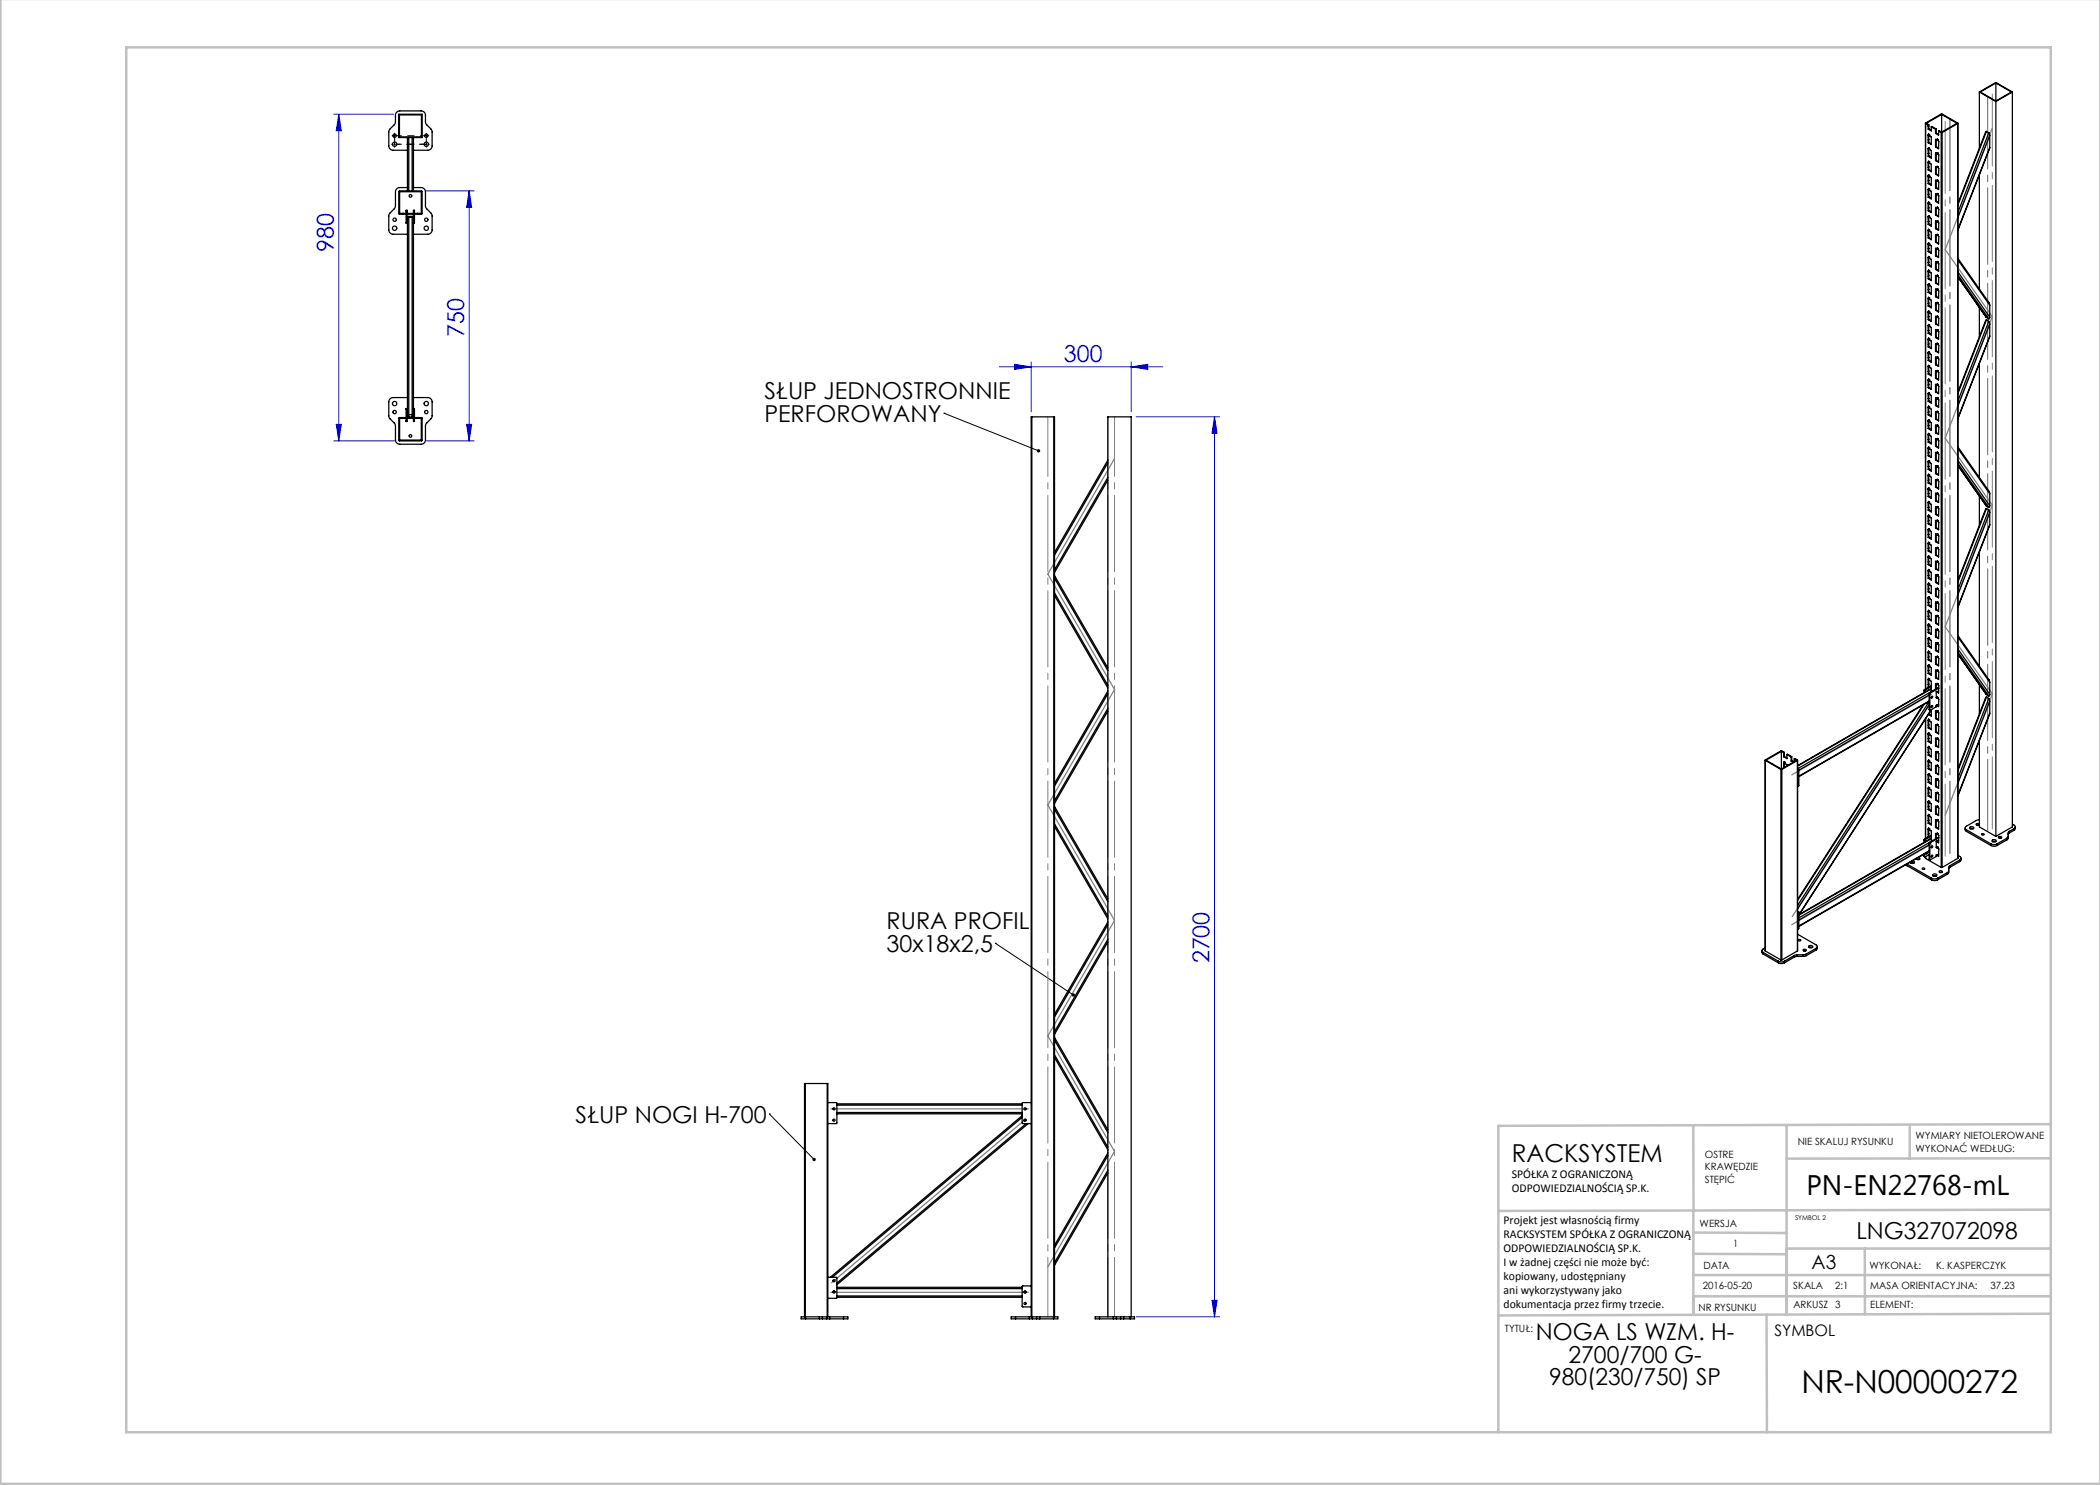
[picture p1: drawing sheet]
<svg xmlns="http://www.w3.org/2000/svg" width="420mm" height="297mm" viewBox="0 0 420 297" stroke-linecap="round" stroke-linejoin="round" font-family="sans-serif">
<defs><g id="words">
<text font-size="6.3" x="360.3" y="278.5">NR-N00000272</text>
<text font-size="5.6" x="361.3" y="239.1">PN-EN22768-mL</text>
<text font-size="4.9" x="302.4" y="232.4">RACKSYSTEM</text>
<g font-size="4.7" fill="#00f">
<text x="66.7" y="50.4" transform="rotate(-90 66.7 50.4)">980</text>
<text x="92.8" y="67.5" transform="rotate(-90 92.8 67.5)">750</text>
<text x="212.8" y="72.4">300</text>
<text x="241.9" y="192.7" transform="rotate(-90 241.9 192.7)">2700</text>
</g>
<g font-size="4.7">
<text x="152.9" y="79.8">SŁUP JEDNOSTRONNIE</text>
<text x="152.9" y="84.3">PERFOROWANY</text>
<text x="177.3" y="185.9">RURA PROFIL</text>
<text x="177.3" y="190.4">30x18x2,5</text>
<text x="115.1" y="224.5">SŁUP NOGI H-700</text>
<text x="371.3" y="247.8">LNG327072098</text>
<text x="307.2" y="268.1">NOGA LS WZM. H-</text>
<text x="313.7" y="272.6">2700/700 G-</text>
<text x="309.9" y="277.1">980(230/750) SP</text>
</g>
<text font-size="3.9" x="362.3" y="253.8">A3</text>
<text font-size="3.2" x="354.9" y="267.2">SYMBOL</text>
<g font-size="2.4">
<text x="302.4" y="235.6">SPÓŁKA Z OGRANICZONĄ</text>
<text x="302.4" y="238.4">ODPOWIEDZIALNOŚCIĄ SP.K.</text>
<text x="300.7" y="244.7">Projekt jest własnością firmy</text>
<text x="300.7" y="247.5">RACKSYSTEM SPÓŁKA Z OGRANICZONĄ</text>
<text x="300.7" y="250.3">ODPOWIEDZIALNOŚCIĄ SP.K.</text>
<text x="300.7" y="253.1">I w żadnej części nie może być:</text>
<text x="300.7" y="256">kopiowany, udostępniany</text>
<text x="300.7" y="258.8">ani wykorzystywany jako</text>
<text x="300.7" y="261.6">dokumentacja przez firmy trzecie.</text>
</g>
<g font-size="2">
<text x="383.1" y="227.9">WYMIARY NIETOLEROWANE</text>
<text x="341" y="231.6">OSTRE</text>
<text x="359.5" y="228.9">NIE SKALUJ RYSUNKU</text>
<text x="383.1" y="230.4">WYKONAĆ WEDŁUG:</text>
<text x="341" y="234.1">KRAWĘDZIE</text>
<text x="341" y="236.6">STĘPIĆ</text>
<text x="339.9" y="245.4">WERSJA</text>
<text x="346.6" y="249.5">1</text>
<text x="340.5" y="257.7">2016-05-20</text>
<text x="340.7" y="253.8">DATA</text>
<text x="358.7" y="257.7">SKALA</text>
<text x="367" y="257.7">2:1</text>
<text x="373.9" y="253.8">WYKONAŁ:</text>
<text x="374.1" y="257.7">MASA ORIENTACYJNA:</text>
<text x="387.2" y="253.8">K. KASPERCZYK</text>
<text x="398.1" y="257.7">37.23</text>
<text x="339.7" y="262.3">NR RYSUNKU</text>
<text x="358.7" y="261.7">ARKUSZ 3</text>
<text x="374.1" y="261.7">ELEMENT:</text>
<text x="301" y="266.4">TYTUŁ:</text>
</g>
<text font-size="1.3" x="359" y="244">SYMBOL 2</text>
</g></defs>
<g fill="none" stroke="#00f" stroke-width=".2">
<path d="M66.8 22.8h12M67.8 22.8l.5 3.3h-1.1zM67.8 22.8v65.4M85.3 38.2h9.5M93.8 38.2v50M93.8 38.2l.5 3.3h-1zM199.9 73.4h32.7M202.9 72.9l3.3 .5-3.3 .5zM206.2 72.4v10M226.2 73.4l3.3-.5v1zM226.2 72.4v10M66.8 88.2h12.1"/>
<path d="M67.2 84.9h1.1l-.5 3.3zM85.3 88.2h9.5M93.3 84.9h1l-.5 3.3zM227.2 83.4h16.7M242.9 83.4v180M242.9 83.4l.5 3.3h-1zM227.2 263.4h16.7M242.4 260.1h1l-.5 3.3z"/>
</g>
<g fill="none" stroke="#000" stroke-width=".2" stroke-dasharray="15.2 1.3 1.3 1.3">
<path d="M78.6 27.1h-.2M78.6 28.8h-.3M78.9 26.8v-.2M78.9 27.5v.1M78.9 28.5v-1M78.9 29.2v.2M79.3 27.1h.1M85.3 28.5v-.8M85.3 29.2v.2M85.3 26.8v-.2M85.3 27.5v.1M85.6 28.8h.3"/>
<path d="M85.6 27.1h.2"/>
</g>
<path d="M79.3 28.8h5.3" fill="none" stroke="#000" stroke-width=".2" stroke-dasharray="15.2 1.3 1.3 1.3" stroke-dashoffset="14.5"/>
<path d="M84.9 28.8h-5.4M84.9 27.1h-5.5" fill="none" stroke="#000" stroke-width=".2" stroke-dasharray="15.2 1.3 1.3 1.3" stroke-dashoffset="14.4"/>
<g fill="none" stroke="#000" stroke-width=".2">
<path d="M78.8 27.1h.3M78.8 28.8h.3M78.9 27v.3M78.9 28.7v.3M85.1 27.1h.3M85.1 28.8h.3M85.3 27v.3M85.3 28.7v.3M188.8 82.6h.1M188.8 82.6l18.9 7.6M199.1 188.7h.1M199.1 188.7l15.6 10.3"/>
<path d="M153.9 222.8h.1M153.9 222.8l8.9 9.1"/>
</g>
<g fill="none" stroke="#c0c0c0" stroke-width=".5">
<path d="M.1 -.1v296.9h419.9M25.2 9.5h385v276.9h-385zM338.7 225.2v16.9M357.3 225v37.9M382 225.4v6.3M410.1 224.8l-110.4 .4v61.2M410.1 231.7h-52.8M338.7 259.3h71.5M338.7 255h71.5M338.7 250.8l18.6 .1M338.7 246.5l18.6 .1M338.7 242.1v20.9"/>
<path d="M373 249.7v13.2M410.1 241.9l-110.4 .3M410.2 249.7h-52.9v13.2M353.3 262.9l.1 23.5M410.2 262.7l-110.5 .4"/>
</g>
<path d="M398.5 25.6l-9.5 24.3 9.5 13.4-9.5 24.3 9.5 13.4-9.5 24.3 9.5 13.5-9.5 24.3M222.9 91.7l-13.3 23.1 13.3 23.1-13.3 23.1 13.3 23.1-13.3 23.1 13.3 23.1-13.3 23.1M386.3 138.9l-28 16.1M385.9 140.7l-27.5 42.6M386.3 168.8l-28 16.1M166.2 221.8h39.5M205.2 223.8l-38.9 32.8M166.2 258.5h39.5" fill="none" stroke="#808080" stroke-width=".25"/>
<path d="M389 171.2v-146.9M390 170.7v-147M397.5 166.3v-146.9M398.5 165.8v-147" fill="none" stroke="#808080" stroke-width=".2" stroke-dasharray="15.2 1.3 1.3 1.3" stroke-dashoffset=".8"/>
<path d="M209.6 263.4v-180M210.9 263.4v-180M221.6 263.4v-180M222.9 263.4v-180" fill="none" stroke="#808080" stroke-width=".2" stroke-dasharray="15.2 1.3 1.3 1.3" stroke-dashoffset="3.3"/>
<g fill="#00f">
<path d="M93.3 84.9h1l-.5 3.3zM93.8 38.2l.5 3.3h-1z"/>
<path d="M242.9 83.4l.5 3.3h-1zM242.4 260.1h1l-.5 3.3z"/>
<path d="M67.8 22.8l.5 3.3h-1.1zM67.2 84.9h1.1l-.5 3.3z"/>
<path d="M202.9 72.9l3.3 .5-3.3 .5zM226.2 73.4l3.3-.5v1z"/>
</g>
<path d="M207.5 89.9a.34 .34 0 0 0 0 .5 .34 .34 0 0 0 .5-.1l-.3-.1 .3 .1a.34 .34 0 0 0-.1-.4 .34 .34 0 0 0-.4 0zM162.6 231.7a.34 .34 0 0 0 0 .4 .34 .34 0 0 0 .5 0l-.3-.2 .3 .2a.34 .34 0 0 0-.1-.5 .34 .34 0 0 0-.4 .1zM214.4 198.8a.34 .34 0 0 0 .1 .5 .34 .34 0 0 0 .4-.1l-.2-.2 .2 .2a.34 .34 0 0 0 0-.5 .34 .34 0 0 0-.5 .1z" fill="#000"/>
<g fill="none" stroke="#000" stroke-width=".25">
<path d="M395.9 18.4l3.3 1.9M395.9 18.4l3.3-1.9 3.3 1.9M395.9 18.4v11.2M399.2 16.6l-3.1 1.8 3.1 1.8M399.2 16.6l3.1 1.8-3.1 1.8M399.2 16.6v3.6M402.5 18.4l-3.3 1.9M402.5 18.4v147l-3.3 1.9M79.8 22.8h4.6v4.7h-4.6zM79.8 38.2h4.6v4.6h-4.6zM79.9 23h4.4v4.4h-4.4zM79.9 38.3h4.4v4.4h-4.4z"/>
<path d="M81.5 30h-2.9a.87 .87 0 0 1-.8-.8v-3l1.2-1.5 .1-1.7a.87 .87 0 0 1 .9-.8h4.2a.87 .87 0 0 1 .9 .8l.1 1.7 1.2 1.5v3a.87 .87 0 0 1-.8 .8h-2.9M81.5 37.5h-1.5a.87 .87 0 0 0-.9 .9v2.9l-1.3 1.7v3a.87 .87 0 0 0 .8 .8h2.9M81.5 27.5v10.7M81.8 27.5v10.7M82.4 27.5v10.7M82.7 37.5h1.5a.87 .87 0 0 1 .9 .9v2.9l1.3 1.7v3a.87 .87 0 0 1-.8 .8h-2.9M82.7 27.5v10.7M385.1 24.7v113.1M385.1 24.7l3.2-1.9 3.2 1.9M385.1 24.7l.5 .3M385.6 25v.3M385.6 25.3v.5"/>
<path d="M385.6 28v.6M385.6 30.7v.6M385.6 33.5v.5M385.6 36.2v.5M385.6 38.9v.5M385.7 37.9v-.2l.6 .6v1.5l-.7-.4M385.7 37.9l-.1 1M385.7 35.2v-.3l.6 .6v1.6l-.7-.4M385.7 35.2l-.1 1M385.7 32.5v-.3l.6 .6v1.5l-.7-.3M385.7 32.5l-.1 1M385.7 29.7v-.2l.6 .6v1.5l-.7-.3"/>
<path d="M385.7 29.7l-.1 1M385.7 27v-.2l.6 .6v1.5l-.7-.3M385.7 27l-.1 1M385.7 27l.1 .9M385.7 35.2l.1 .9M385.7 32.5l.1 .9M385.7 29.7l.1 1M385.7 37.9l.1 .9M385.7 24.9l-.1 .1M385.7 24.9l.1 .3M385.8 25.8l.5 .2M385.8 25.2l-.2 .1"/>
<path d="M385.8 25.8h-.2M385.8 25.2v.6M385.8 27.9v.6M385.8 30.7v.5M385.8 33.4v.5M385.8 36.1v.5M385.8 38.8v.6M385.8 28.5l.5 .3M385.8 27.9l-.2 .1M385.8 28.5l-.2 .1M385.8 31.2l.5 .3M385.8 30.7h-.2"/>
<path d="M385.8 31.2l-.2 .1M385.8 33.9l.5 .3M385.8 33.4l-.2 .1M385.8 33.9l-.2 .1M385.8 36.6l.5 .3M385.8 36.1l-.2 .1M385.8 36.6l-.2 .1M385.8 39.4l.5 .3M385.8 38.8l-.2 .1M385.8 39.4h-.2M385.8 29.7l-.1 .1M385.8 32.4l-.1 .1"/>
<path d="M385.8 37.9h-.1M385.8 29.7h.1M385.8 32.4h.1M385.8 35.1h.1M385.8 37.9h.1M385.8 27h.1M385.8 27h-.1M385.8 35.1l-.1 .1M385.8 26.9v.1M385.8 29.6v.1M385.8 32.3v.1M385.8 35v.1"/>
<path d="M385.8 37.7v.1M385.8 37.8l-.1 .1M386.3 25.4l.8 .5M386.3 25.4l.1-.1 .8 .5M386.3 25.4v.8l-.7-.4M387.1 38.8l.3 .1v-.2l.3 .1v1.8l-.6-.3zM387.1 25.9v.8M387.2 25.8l-.1 .1M387.2 26.6l-.1 .1M387.2 25.8v.8M387.2 27.9v1.4M387.2 30.7v1.3"/>
<path d="M387.2 33.4v1.4M387.2 36.1v1.4M387.2 38.8v1.4M387.2 26.6l.5 .3M387.2 29.3l-.1 .1M387.2 29.3l.5 .3M387.2 32l-.1 .1M387.2 32l.5 .3M387.2 34.8h-.1M387.2 34.8l.5 .3M387.2 37.5l-.1 .1M387.2 37.5l.5 .3"/>
<path d="M387.4 28l-.3-.1v1.5M387.4 30.8l-.3-.2v1.5M387.4 33.5l-.3-.2v1.5M387.4 36.2l-.3-.2v1.6M387.4 30.7v-.2l.3 .1 .1 .4-.1 1.5-.6-.4M387.4 30.7v.1M387.4 36.2v-.2l.3 .1 .1 .3-.1 1.5-.6-.3M387.4 36.2h.1M387.4 33.5v-.3l.3 .2 .1 .3-.1 1.5-.6-.4M387.4 33.5h.1M387.4 28v-.2l.3 .1 .1 .4-.1 1.4-.6-.3M387.4 28h.1"/>
<path d="M387.5 28h-.1M387.5 33.4l-.1 .1M387.6 27.9h.1M387.6 30.7l-.2 .1M387.6 33.4h.1M387.6 36.1l-.2 .1M387.6 38.8h.1M387.6 38.8l-.2 .1M387.6 27.9l-.2 .1M387.6 30.6v.1M387.6 33.3v.1M387.6 36v.1"/>
<path d="M387.6 38.7v.1M387.6 30.7h-.2M387.6 33.4l-.2 .1M387.7 26.2l.5 .3M387.7 26.2h.1l.5 .2M387.7 26.2v.8l-.6-.3M388.2 26.5h.2M388.2 26.5v147M388.3 22.9l-3 1.8 .4 .2M388.3 22.9l3.1 1.8-3.1 1.7M388.3 22.9v3.5M388.4 26.5v147"/>
<path d="M391.5 24.7l-3.1 1.8M391.5 24.7v147M391.6 24.7l-.1 147M395.9 35v22.8M397.3 26.3l-.2 .1-5.5 14.3M397.3 26.3l.5 .3M397.3 26.3l-5.7 14.7M397.8 26.6l.1 .5M397.8 26.6l-6.2 15.9M397.9 29.5l-6.3 16.6M397.9 27.1v2.4M397.9 27.1l-6.3 16.4"/>
<path d="M397.9 29.5l-6.3 16.4M399.2 20.3v147M80.6 42.7v.1M81.2 42.2v-.1h.2v.1M81.2 44.5v.2h.2v-.2M81.2 42.2v.5M81.2 42.8v1.7M81.2 42.2h.2M81.2 44.5h.2M81.4 42.2v.5M81.4 42.8v1.7M81.5 43.4v39.8l.3 .2"/>
<path d="M81.5 43.4h.3M81.5 42.7v.1M81.5 43.4l.3-.1h.7l.2 .1h-.3M81.8 43.4h-.1M81.8 43.4v40M81.8 43.4h.6M82.4 43.4h.1M82.4 43.4v40M82.7 42.2v-.1h.2v.1M82.7 44.5v.2M82.7 42.2h.2M82.7 44.5h.2"/>
<path d="M82.7 42.2v2.3M82.7 44.7v37M82.9 44.5v.2h-.2M82.9 42.2v.5M82.9 42.8v1.7M83.6 42.7v.1M385.6 41.6v.6M385.6 44.3v.6M385.6 47.1v.5M385.6 49.8v.5M385.6 52.5v.5M385.6 55.2v.6"/>
<path d="M385.6 57.9v.6M385.7 59.7v-.3l.6 .6v1.6l-.7-.4M385.7 59.7l-.1 1M385.7 57v-.3l.6 .6v1.5l-.7-.3M385.7 57l-.1 .9M385.7 54.2v-.2l.6 .6v1.5l-.7-.3M385.7 54.2l-.1 1M385.7 51.5v-.2l.6 .6v1.5l-.7-.4M385.7 51.5l-.1 1M385.7 48.8v-.2l.6 .6v1.5l-.7-.4M385.7 48.8l-.1 1M385.7 46.1v-.3l.6 .6v1.6l-.7-.4"/>
<path d="M385.7 46.1l-.1 1M385.7 43.4v-.3l.6 .6v1.5l-.7-.3M385.7 43.4l-.1 .9M385.7 40.6v-.2l.6 .6v1.5l-.7-.3M385.7 40.6l-.1 1M385.7 59.7l.1 .9M385.7 57l.1 .9M385.7 54.2l.1 1M385.7 51.5l.1 .9M385.7 48.8l.1 .9M385.7 46.1l.1 .9M385.7 40.6l.1 .9"/>
<path d="M385.7 43.4l.1 .9M385.8 41.5v.6M385.8 44.3v.5M385.8 47v.5M385.8 49.7v.6M385.8 52.4v.6M385.8 55.2v.5M385.8 57.9v.5M385.8 42.1l.5 .3M385.8 41.5l-.2 .1M385.8 42.1l-.2 .1M385.8 44.8l.5 .3"/>
<path d="M385.8 44.3h-.2M385.8 44.8l-.2 .1M385.8 47.5l.5 .3M385.8 47l-.2 .1M385.8 47.5l-.2 .1M385.8 50.3l.5 .2M385.8 49.7l-.2 .1M385.8 50.3h-.2M385.8 53l.5 .3M385.8 52.4l-.2 .1M385.8 53h-.2M385.8 55.7l.5 .3"/>
<path d="M385.8 55.2h-.2M385.8 55.7l-.2 .1M385.8 58.4l.5 .3M385.8 57.9h-.2M385.8 58.4l-.2 .1M385.8 43.3l-.1 .1M385.8 43.3h.1M385.8 48.7h.1M385.8 51.5h.1M385.8 54.2h.1M385.8 56.9h.1M385.8 40.6h.1"/>
<path d="M385.8 46l-.1 .1M385.8 59.6h.1M385.8 40.6l-.1 .1M385.8 48.7l-.1 .1M385.8 51.5h-.1M385.8 54.2l-.1 .1M385.8 56.9l-.1 .1M385.8 59.6l-.1 .1M385.8 40.5v.1M385.8 43.2v.1M385.8 45.9v.1M385.8 48.6v.1"/>
<path d="M385.8 51.3v.2M385.8 54.1v.1M385.8 56.8v.1M385.8 59.5v.1M387.2 41.5v1.4M387.2 44.3v1.4M387.2 47v1.4M387.2 49.7v1.4M387.2 52.4v1.4M387.2 55.2v1.3M387.2 57.9v1.4M387.2 40.2l-.1 .1"/>
<path d="M387.2 40.2l.5 .3M387.2 42.9l-.1 .1M387.2 42.9l.5 .3M387.2 45.7h-.1M387.2 45.7l.5 .2M387.2 48.4h-.1M387.2 48.4l.5 .3M387.2 51.1l-.1 .1M387.2 51.1l.5 .3M387.2 53.8l-.1 .1M387.2 53.8l.5 .3M387.2 56.5l-.1 .1"/>
<path d="M387.2 56.5l.5 .3M387.2 59.3h-.1M387.2 59.3l.5 .3M387.4 41.6v-.2l.3 .1 .1 .4-.1 1.5-.6-.4M387.4 47.1v-.3l.3 .2 .1 .3-.1 1.5-.6-.4M387.4 49.8v-.2l.3 .1 .1 .3-.1 1.5-.6-.3M387.4 41.6l-.3-.1v1.5M387.4 44.4l-.3-.2v1.5M387.4 47.1l-.3-.2v1.5M387.4 49.8l-.3-.2v1.6M387.4 52.5l-.3-.1v1.5M387.4 55.3l-.3-.2v1.5"/>
<path d="M387.4 52.5v-.2l.3 .1 .1 .3-.1 1.5-.6-.3M387.4 52.5h.1M387.4 57.9v-.2l.3 .2 .1 .3-.1 1.5-.6-.4M387.4 57.9l-.3-.1v1.5M387.4 55.2v-.2l.3 .1 .1 .4-.1 1.5-.6-.4M387.4 55.2v.1M387.4 44.3v-.2l.3 .2 .1 .3-.1 1.5-.6-.4M387.4 44.3v.1M387.5 52.5h-.1M387.5 57.9l-.1 .1M387.6 41.5l-.1 .1M387.6 44.3l-.2 .1"/>
<path d="M387.6 47h.1M387.6 49.7h-.1M387.6 52.4h.1M387.6 55.2l-.2 .1M387.6 57.9h.1M387.6 41.5l-.2 .1M387.6 47l-.2 .1M387.6 49.7l-.2 .1M387.6 41.5h.1M387.6 44.2v.1M387.6 46.9v.1M387.6 49.6v.1"/>
<path d="M387.6 55.1v.1M387.6 57.8v.1M387.6 44.3h-.2M387.6 52.4l-.2 .1M387.6 55.2h-.2M387.6 57.9h-.2M391.6 51.7l6.2 8.9 .1 .4M391.6 55.4l5.7 8.1M391.6 52l6.3 9M391.6 54.4l6.3 9M391.6 55l6.2 8.8M81.5 79.5h-2.9a.87 .87 0 0 0-.8 .9v3l1.3 1.6v3a.87 .87 0 0 0 .9 .8h4.2a.87 .87 0 0 0 .9-.8v-3l1.3-1.6v-3a.87 .87 0 0 0-.8-.9h-2.9"/>
<path d="M385.6 60.7v.5M385.6 63.4v.5M385.6 66.1v.6M385.6 68.8v.6M385.6 71.6v.5M385.6 74.3v.5M385.6 77v.5M385.6 79.7v.6M385.7 78.7v-.2l.6 .6v1.5l-.7-.3M385.7 78.7l-.1 1M385.7 76v-.2l.6 .6v1.5l-.7-.4M385.7 76l-.1 1"/>
<path d="M385.7 73.3v-.2l.6 .6v1.5l-.7-.4M385.7 73.3l-.1 1M385.7 70.6v-.3l.6 .6v1.6l-.7-.4M385.7 70.6l-.1 1M385.7 67.9v-.3l.6 .6v1.5l-.7-.3M385.7 67.9l-.1 .9M385.7 65.1v-.2l.6 .6v1.5l-.7-.3M385.7 65.1l-.1 1M385.7 62.4v-.2l.6 .6v1.5l-.7-.4M385.7 62.4l-.1 1M385.7 78.7l.1 1M385.7 76l.1 .9"/>
<path d="M385.7 73.3l.1 .9M385.7 70.6l.1 .9M385.7 65.1l.1 .9M385.7 62.4l.1 .9M385.7 67.9l.1 .9M385.8 60.6v.5M385.8 63.3v.6M385.8 66v.6M385.8 68.8v.5M385.8 71.5v.5M385.8 74.2v.6M385.8 76.9v.6"/>
<path d="M385.8 79.7v.5M385.8 61.1l.5 .3M385.8 60.6l-.2 .1M385.8 61.1l-.2 .1M385.8 63.9l.5 .3M385.8 63.3l-.2 .1M385.8 63.9h-.2M385.8 66.6l.5 .3M385.8 66l-.2 .1M385.8 66.6l-.2 .1M385.8 69.3l.5 .3M385.8 68.8h-.2"/>
<path d="M385.8 69.3l-.2 .1M385.8 72l.5 .3M385.8 71.5l-.2 .1M385.8 72l-.2 .1M385.8 74.8l.5 .2M385.8 74.2l-.2 .1M385.8 74.8h-.2M385.8 77.5l.5 .3M385.8 76.9l-.2 .1M385.8 77.5h-.2M385.8 79.7h-.2M385.8 73.2l-.1 .1"/>
<path d="M385.8 76h-.1M385.8 62.4h.1M385.8 67.8h.1M385.8 70.5h.1M385.8 73.2h.1M385.8 76h.1M385.8 65.1h.1M385.8 78.7l-.1 .1M385.8 62.3l-.1 .1M385.8 65.1h-.1M385.8 67.8l-.1 .1M385.8 70.5l-.1 .1"/>
<path d="M385.8 62.2v.1M385.8 65v.1M385.8 67.7v.1M385.8 70.4v.1M385.8 73.1v.1M385.8 75.8v.2M385.8 78.6v.1M385.8 78.7h-.1M387.2 60.6v1.4M387.2 63.3v1.4M387.2 66v1.4M387.2 68.8v1.4"/>
<path d="M387.2 71.5v1.4M387.2 74.2v1.4M387.2 76.9v1.4M387.2 79.7v1.3M387.2 62l-.1 .1M387.2 62l.5 .3M387.2 64.7l-.1 .1M387.2 64.7l.5 .3M387.2 67.4l-.1 .1M387.2 67.4l.5 .3M387.2 70.2h-.1M387.2 70.2l.5 .2"/>
<path d="M387.2 72.9h-.1M387.2 72.9l.5 .3M387.2 75.6l-.1 .1M387.2 75.6l.5 .3M387.2 78.3l-.1 .1M387.2 78.3l.5 .3M387.4 68.9v-.3l.3 .2 .1 .3-.1 1.5-.6-.4M387.4 74.3v-.2l.3 .1 .1 .3-.1 1.5-.6-.3M387.4 77v-.2l.3 .1 .1 .3-.1 1.5-.6-.3M387.4 66.1v-.2l.3 .1 .1 .4-.1 1.5-.6-.4M387.4 60.7l-.3-.2v1.6M387.4 63.4l-.3-.1v1.5"/>
<path d="M387.4 66.1l-.3-.1v1.5M387.4 68.9l-.3-.2v1.5M387.4 71.6l-.3-.2v1.5M387.4 74.3l-.3-.2v1.6M387.4 77l-.3-.1v1.5M387.4 79.7l-.3-.1v1.5M387.4 63.4v-.2l.3 .1 .1 .3-.1 1.5-.6-.3M387.4 63.4h.1M387.4 79.7v-.2l.3 .1 .1 .4-.1 1.5-.6-.4M387.4 79.7h.1M387.4 71.6v-.3l.3 .2 .1 .3-.1 1.5-.6-.4M387.4 71.6h.1"/>
<path d="M387.4 60.7v-.2l.3 .1 .1 .3-.1 1.5-.6-.3M387.4 60.7h.1M387.5 71.5l-.1 .1M387.6 60.6l-.2 .1M387.6 63.3l-.2 .1M387.6 66l-.1 .1M387.6 68.8h-.1M387.6 71.5h.1M387.6 74.2h-.1M387.6 76.9h.1M387.6 79.7l-.2 .1M387.6 66l-.2 .1"/>
<path d="M387.6 68.8l-.2 .1M387.6 74.2l-.2 .1M387.6 76.9l-.2 .1M387.6 60.5v.1M387.6 63.2v.1M387.6 66h.1M387.6 68.7v.1M387.6 71.4v.1M387.6 74.1v.1M387.6 79.6v.1M387.6 71.5l-.2 .1M387.6 79.7h-.2"/>
<path d="M395.9 61.5v5.8M395.9 72.7v22.8M397.3 64l-.2 .1-5.5 14.3M397.3 64l.5 .3M397.3 63.5l.5 .3M397.3 64l-5.7 14.7M397.8 64.3l.1 .5M397.8 64.3l-6.2 15.9M397.9 67.2l-6.3 16.6M397.9 63.4l-.1 .4M397.9 61v2.4M397.9 64.8v2.4"/>
<path d="M397.9 64.8l-6.3 16.4M397.9 67.2l-6.3 16.4M79.8 83.6h4.6v4.5h-4.6zM79.9 83.7h4.4v4.3h-4.4zM80.6 83.5v.2M81.2 81.8v-.1h.2v.1M81.2 84.2v.1h.2v-.1M81.2 81.8h.2M81.2 84.2h.2M81.2 81.8v1.7M81.2 83.7v.5M81.4 81.8v1.7"/>
<path d="M81.4 83.7v.5M81.5 82.9h1.2M81.5 83.5v.2M81.8 83.4h.6M82.7 81.7h.2v.1M82.7 81.7v.1M82.7 84.2v.1h.2v-.1M82.7 83.2l-.3 .2M82.7 81.8h.2M82.7 84.2h.2M82.7 81.8v2.4M82.9 81.8v1.7"/>
<path d="M82.9 83.7v.5M83.6 83.5v.2M206.4 83.4h-.2v180M206.4 83.4h4.4M206.4 83.4v180M210.8 83.4h.1v180M210.8 83.4v180M221.6 92.6l-10.7 18.4M221.6 95.5l-10.7 18.5M221.6 92l-10.7 18.5M221.6 96l-10.7 18.5M385.6 82.4v.6"/>
<path d="M385.6 85.2v.5M385.6 87.9v.5M385.6 90.6v.6M385.6 93.3v.6M385.6 96.1v.5M385.6 98.8v.5M385.7 97.8v-.3l.6 .6v1.6l-.7-.4M385.7 97.8l-.1 1M385.7 95.1v-.3l.6 .6v1.6l-.7-.4M385.7 95.1l-.1 1M385.7 92.4v-.3l.6 .6v1.5l-.7-.3M385.7 92.4l-.1 .9"/>
<path d="M385.7 89.6v-.2l.6 .6v1.5l-.7-.3M385.7 89.6l-.1 1M385.7 86.9v-.2l.6 .6v1.5l-.7-.4M385.7 86.9l-.1 1M385.7 84.2v-.3l.6 .6v1.6l-.7-.4M385.7 84.2l-.1 1M385.7 81.5v-.3l.6 .6v1.5l-.7-.3M385.7 81.5l-.1 .9M385.7 95.1l.1 .9M385.7 92.3l.1 1M385.7 89.6l.1 .9M385.7 86.9l.1 .9"/>
<path d="M385.7 84.2l.1 .9M385.7 81.5l.1 .9M385.7 97.8l.1 .9M385.8 82.4v.5M385.8 85.1v.5M385.8 87.8v.6M385.8 90.5v.6M385.8 93.3v.5M385.8 96v.5M385.8 98.7v.6M385.8 80.2l.5 .3M385.8 80.2l-.2 .1"/>
<path d="M385.8 82.9l.5 .3M385.8 82.4h-.2M385.8 82.9l-.2 .1M385.8 85.6l.5 .3M385.8 85.1l-.2 .1M385.8 85.6l-.2 .1M385.8 88.4l.5 .2M385.8 87.8l-.2 .1M385.8 88.4h-.2M385.8 91.1l.5 .3M385.8 90.5l-.2 .1M385.8 91.1l-.2 .1"/>
<path d="M385.8 93.8l.5 .3M385.8 93.3h-.2M385.8 93.8l-.2 .1M385.8 96.5l.5 .3M385.8 96l-.2 .1M385.8 96.5l-.2 .1M385.8 99.3l.5 .2M385.8 98.7l-.2 .1M385.8 99.3h-.2M385.8 86.9h-.1M385.8 92.3l-.1 .1M385.8 95l-.1 .1"/>
<path d="M385.8 81.4h.1M385.8 86.9h.1M385.8 92.3h.1M385.8 95h.1M385.8 97.7h.1M385.8 84.1l-.1 .1M385.8 89.6h.1M385.8 81.4l-.1 .1M385.8 89.6h-.1M385.8 97.7l-.1 .1M385.8 81.3v.1M385.8 84v.1"/>
<path d="M385.8 86.7v.1M385.8 89.5v.1M385.8 92.2v.1M385.8 94.9v.1M385.8 97.6v.1M387.2 82.4v1.4M387.2 85.1v1.4M387.2 87.8v1.4M387.2 90.5v1.4M387.2 93.3v1.4M387.2 96v1.4M387.2 98.7v1.4"/>
<path d="M387.2 81l-.1 .1M387.2 81l.5 .3M387.2 83.8h-.1M387.2 83.8l.5 .2M387.2 86.5l-.1 .1M387.2 86.5l.5 .3M387.2 89.2l-.1 .1M387.2 89.2l.5 .3M387.2 91.9l-.1 .1M387.2 91.9l.5 .3M387.2 94.7h-.1M387.2 94.7l.5 .2"/>
<path d="M387.2 97.4h-.1M387.2 97.4l.5 .3M387.4 82.5v-.3l.3 .2 .1 .3-.1 1.5-.6-.4M387.4 82.5l-.3-.2v1.5M387.4 85.2l-.3-.2v1.6M387.4 87.9l-.3-.1v1.5M387.4 90.6l-.3-.1v1.5M387.4 93.4l-.3-.2v1.5M387.4 96.1l-.3-.2v1.5M387.4 98.8l-.3-.2v1.6M387.4 85.2v-.3l.3 .2 .1 .3-.1 1.5-.6-.3M387.4 85.2h.1"/>
<path d="M387.4 90.6v-.2l.3 .1 .1 .4-.1 1.5-.6-.4M387.4 90.6h.1M387.4 96.1v-.3l.3 .2 .1 .3-.1 1.5-.6-.4M387.4 96.1h.1M387.4 98.8v-.2l.3 .1 .1 .3-.1 1.5-.6-.3M387.4 98.8h.1M387.4 93.3v-.2l.3 .1 .1 .4-.1 1.5-.6-.4M387.4 93.3v.1M387.4 87.9v-.2l.3 .1 .1 .3-.1 1.5-.6-.3M387.4 87.9h.1M387.5 90.6h-.1M387.5 96l-.1 .1"/>
<path d="M387.6 82.4h.1M387.6 85.1l-.2 .1M387.6 87.8l-.2 .1M387.6 90.5h.1M387.6 93.3l-.2 .1M387.6 96h.1M387.6 98.7l-.2 .1M387.6 82.4l-.2 .1M387.6 82.3v.1M387.6 85v.1M387.6 87.7v.1M387.6 93.2v.1"/>
<path d="M387.6 95.9v.1M387.6 98.6v.1M387.6 90.5l-.2 .1M387.6 93.3h-.2M387.6 96l-.2 .1M391.6 89.4l6.2 8.9 .1 .5M391.6 93.1l5.7 8.1M391.6 89.7l6.3 9.1M391.6 92.1l6.3 9.1M391.6 92.7l6.2 8.8M395.9 99.2v5.9M397.9 98.8v2.4"/>
<path d="M210.9 118.6l10.7 18.5M210.9 119.1l10.7 18.5M210.9 115.7l10.7 18.4M210.9 115.1l10.7 18.5M385.6 101.5v.5M385.6 104.2v.6M385.6 106.9v.6M385.6 109.7v.5M385.6 112.4v.5M385.6 115.1v.5M385.6 117.8v.6M385.7 119.6v-.3l.6 .6v1.5l-.7-.3"/>
<path d="M385.7 119.6l-.1 .9M385.7 116.8v-.2l.6 .6v1.5l-.7-.3M385.7 116.8l-.1 1M385.7 114.1v-.2l.6 .6v1.5l-.7-.4M385.7 114.1l-.1 1M385.7 111.4v-.2l.6 .6v1.5l-.7-.4M385.7 111.4l-.1 1M385.7 108.7v-.3l.6 .6v1.6l-.7-.4M385.7 108.7l-.1 1M385.7 106v-.3l.6 .6v1.5l-.7-.3M385.7 106l-.1 .9M385.7 103.2v-.2l.6 .6v1.5l-.7-.3"/>
<path d="M385.7 103.2l-.1 1M385.7 100.5v-.2l.6 .6v1.5l-.7-.4M385.7 100.5l-.1 1M385.7 119.6l.1 .9M385.7 116.8l.1 1M385.7 114.1l.1 .9M385.7 111.4l.1 .9M385.7 108.7l.1 .9M385.7 106l.1 .9M385.7 103.2l.1 1M385.7 100.5l.1 .9M385.8 101.4v.6"/>
<path d="M385.8 104.2v.5M385.8 106.9v.5M385.8 109.6v.5M385.8 112.3v.6M385.8 115v.6M385.8 117.8v.5M385.8 101.4l-.2 .1M385.8 102h-.2M385.8 102l.5 .3M385.8 104.7l.5 .3M385.8 104.2h-.2M385.8 104.7l-.2 .1"/>
<path d="M385.8 107.4l.5 .3M385.8 106.9h-.2M385.8 107.4l-.2 .1M385.8 110.1l.5 .3M385.8 109.6l-.2 .1M385.8 110.1l-.2 .1M385.8 112.9l.5 .2M385.8 112.3l-.2 .1M385.8 112.9h-.2M385.8 115.6l.5 .3M385.8 115l-.2 .1M385.8 115.6h-.2"/>
<path d="M385.8 118.3l.5 .3M385.8 117.8h-.2M385.8 118.3l-.2 .1M385.8 100.5h-.1M385.8 105.9l-.1 .1M385.8 116.8l-.1 .1M385.8 100.5h.1M385.8 105.9h.1M385.8 111.4h.1M385.8 114.1h.1M385.8 116.8h.1M385.8 119.5h.1"/>
<path d="M385.8 103.2l-.1 .1M385.8 108.6l-.1 .1M385.8 111.3l-.1 .1M385.8 114.1h-.1M385.8 119.5l-.1 .1M385.8 100.3v.1M385.8 103.1v.1M385.8 105.8v.1M385.8 108.5v.1M385.8 111.2v.1M385.8 113.9v.2M385.8 116.7v.1"/>
<path d="M385.8 119.4v.1M385.8 100.4l-.1 .1M385.8 103.2h-.1M387.1 101.4l.3 .1v-.2l.3 .1v1.8l-.6-.3zM387.2 101.4v1.4M387.2 104.2v1.3M387.2 106.9v1.4M387.2 109.6v1.4M387.2 112.3v1.4M387.2 115v1.4M387.2 117.8v1.3M387.2 100.1l-.1 .1"/>
<path d="M387.2 100.1l.5 .3M387.2 102.8l-.1 .1M387.2 102.8l.5 .3M387.2 105.5l-.1 .1M387.2 105.5l.5 .3M387.2 108.3h-.1M387.2 108.3l.5 .2M387.2 111h-.1M387.2 111l.5 .3M387.2 113.7l-.1 .1M387.2 113.7l.5 .3M387.2 116.4l-.1 .1"/>
<path d="M387.2 116.4l.5 .3M387.2 119.1l-.1 .1M387.2 119.1l.5 .3M387.4 112.4v-.2l.3 .1 .1 .3-.1 1.5-.6-.3M387.4 109.7v-.3l.3 .2 .1 .3-.1 1.5-.6-.4M387.4 104.2v-.2l.3 .1 .1 .4-.1 1.5-.6-.4M387.4 104.2l-.3-.1v1.5M387.4 107l-.3-.2v1.5M387.4 109.7l-.3-.2v1.5M387.4 112.4l-.3-.2v1.6M387.4 115.1l-.3-.1v1.5M387.4 117.9l-.3-.2v1.5"/>
<path d="M387.4 106.9v-.2l.3 .2 .1 .3-.1 1.5-.6-.4M387.4 106.9v.1M387.4 117.8v-.2l.3 .1 .1 .4-.1 1.5-.6-.4M387.4 117.8v.1M387.4 115.1v-.2l.3 .1 .1 .4-.1 1.4-.6-.3M387.4 115.1h.1M387.5 115.1h-.1M387.6 101.4h.1M387.6 104.2h-.1M387.6 106.9l-.2 .1M387.6 109.6h.1M387.6 112.3h-.1"/>
<path d="M387.6 115h.1M387.6 117.8l-.2 .1M387.6 101.4l-.2 .1M387.6 104.2h-.2M387.6 109.6l-.2 .1M387.6 112.3l-.2 .1M387.6 101.3v.1M387.6 104.1v.1M387.6 106.8v.1M387.6 109.5v.1M387.6 112.2v.1M387.6 117.7v.1"/>
<path d="M387.6 106.9h-.2M387.6 115l-.2 .1M387.6 117.8h-.2M395.9 110.4v22.8M397.2 101.1l.1 .1M397.3 101.7l-.2 .1-5.5 14.3M397.3 101.7l.5 .3M397.3 101.2l.5 .3M397.3 101.7l-5.7 14.7M397.8 102l.1 .5M397.8 102l-6.2 15.9M397.9 104.9l-6.3 16.6"/>
<path d="M397.9 101.2l-.1 .3M397.9 102.5v2.4M397.9 102.5l-6.3 16.4M397.9 104.9l-6.3 16.4M221.6 138.2l-10.7 18.5M221.6 138.7l-10.7 18.5M384.8 138.1l.1 .1M384.8 138.1v.4M384.9 137.9l-.1 .2M384.9 137.9l.1 .1M384.9 138.2v.2M385 138l-.1 .2"/>
<path d="M385.6 120.5v.6M385.6 123.3v.5M385.6 126v.5M385.6 128.7v.6M385.6 131.4v.6M385.6 134.2v.5M385.6 136.9v.5M385.6 137.4l.1 .1M385.7 135.9v-.2l.6 .6-.1 1.5M385.7 135.9l-.1 1M385.7 133.2v-.3l.6 .6v1.6l-.7-.4M385.7 133.2l-.1 1"/>
<path d="M385.7 130.5v-.3l.6 .6v1.5l-.7-.3M385.7 130.5l-.1 .9M385.7 127.7v-.2l.6 .6v1.5l-.7-.3M385.7 127.7l-.1 1M385.7 125v-.2l.6 .6v1.5l-.7-.4M385.7 125l-.1 1M385.7 122.3v-.3l.6 .6v1.6l-.7-.4M385.7 122.3l-.1 1M385.7 135.9l.1 .9M385.7 133.2l.1 .9M385.7 130.5l.1 .9M385.7 125l.1 .9"/>
<path d="M385.7 122.3l.1 .9M385.7 127.7l.1 .9M385.8 120.5v.5M385.8 123.2v.5M385.8 125.9v.6M385.8 128.6v.6M385.8 131.4v.5M385.8 134.1v.5M385.8 136.8v.6M385.8 121l.5 .3M385.8 120.5h-.2M385.8 121l-.2 .1"/>
<path d="M385.8 123.7l.5 .3M385.8 123.2l-.2 .1M385.8 123.7l-.2 .1M385.8 126.5l.5 .3M385.8 125.9l-.2 .1M385.8 126.5h-.2M385.8 129.2l.5 .3M385.8 128.6l-.2 .1M385.8 129.2l-.2 .1M385.8 131.9l.5 .3M385.8 131.4h-.2M385.8 131.9l-.2 .1"/>
<path d="M385.8 134.6l.5 .3M385.8 134.1l-.2 .1M385.8 134.6l-.2 .1M385.8 137.4h.1M385.8 136.8l-.2 .1M385.8 137.4h-.2M385.8 135.8l-.1 .1M385.8 125h.1M385.8 130.4h.1M385.8 135.8h.1M385.8 122.2h.1M385.8 127.7h.1"/>
<path d="M385.8 133.1h.1M385.8 122.2l-.1 .1M385.8 124.9l-.1 .1M385.8 127.7l-.1 .1M385.8 130.4l-.1 .1M385.8 133.1l-.1 .1M385.8 122.1v.1M385.8 124.8v.1M385.8 127.6v.1M385.8 130.3v.1M385.8 133v.1M385.8 135.7v.1"/>
<path d="M385.8 138.7l.2 .1M385.8 138.7v3.2M385.8 139l-26 15M386 138.8v3.2M386 137.9l-26.5 15.2M386 137.9l.5 .3M386 137.9l-26.5 15.3M386.1 138.6l-.1 .2M386.1 138.6l-.2-.1-.1 .2M386.2 137.8v.2M386.3 137.7l-.1 .1M386.3 137.3l-1.3 .7"/>
<path d="M386.3 137.1l-1.4 .8M386.3 139.3l.2 .1-.2 .2zM386.4 139.3l-.2 .2M387.2 120.5v1.4M387.2 123.2v1.4M387.2 125.9v1.4M387.2 128.6v1.4M387.2 131.4v1.4M387.2 134.1v1.4M387.2 136.8v1M387.2 121.9h-.1M387.2 121.9l.5 .3"/>
<path d="M387.2 124.6l-.1 .1M387.2 124.6l.5 .3M387.2 127.3l-.1 .1M387.2 127.3l.5 .3M387.2 130l-.1 .1M387.2 130l.5 .3M387.2 132.8h-.1M387.2 132.8l.5 .2M387.2 135.5h-.1M387.2 135.5l.5 .3M387.2 139.5l.2 .1M387.2 138.3v1.3"/>
<path d="M387.3 139.6h-.1M387.4 138.3l.3 .2M387.4 138.3h-.2M387.4 128.7v-.2l.3 .1 .1 .4-.1 1.5-.6-.4M387.4 139.6v-.2l.3 .1 .1 .3-.1 1.5-.5-.2M387.4 136.9v-.2l.3 .1 .1 .3-.1 1.5-.5-.3M387.4 131.5v-.3l.3 .2 .1 .3-.1 1.5-.6-.4M387.4 120.6l-.3-.2v1.5M387.4 123.3l-.3-.2v1.6M387.4 126l-.3-.1v1.5M387.4 128.7l-.3-.1v1.5M387.4 131.5l-.3-.2v1.5"/>
<path d="M387.4 134.2l-.3-.2v1.5M387.4 136.9l-.3-.2v1.1M387.4 123.3v-.2l.3 .1 .1 .3-.1 1.5-.6-.3M387.4 123.3h.1M387.4 134.2v-.3l.3 .2 .1 .3-.1 1.5-.6-.4M387.4 134.2h.1M387.4 126v-.2l.3 .1 .1 .3-.1 1.5-.6-.3M387.4 126h.1M387.4 120.5v-.2l.3 .2 .1 .3-.1 1.5-.6-.4M387.4 120.5v.1M387.5 120.5l-.1 .1M387.5 134.1l-.1 .1"/>
<path d="M387.6 120.5h.1M387.6 123.2l-.2 .1M387.6 125.9l-.2 .1M387.6 128.6l-.1 .1M387.6 131.4h-.1M387.6 134.1h.1M387.6 136.8h-.1M387.6 139.5h.1M387.6 128.6l-.2 .1M387.6 131.4l-.2 .1M387.6 136.8l-.2 .1M387.6 139.5l-.2 .1"/>
<path d="M387.6 120.4v.1M387.6 123.1v.1M387.6 125.8v.1M387.6 128.6h.1M387.6 131.3v.1M387.6 134v.1M387.6 136.7v.1M387.6 120.5h-.2M387.6 134.1l-.2 .1M387.6 137.6l.1 .1M387.6 137.6l-28.1 16.2M387.7 137.7l-1.6 .9"/>
<path d="M387.7 138.2l-.2 .1M387.7 138.2h.1M391.6 127.1l6.2 8.9 .1 .5M391.6 130.8l5.7 8.1M391.6 127.4l6.3 9.1M391.6 129.8l6.3 9.1M391.6 130.4l6.2 8.8M395.9 136.9v5.9M397.2 138.9h.1M397.3 139.4l-.2 .1-5.5 14.3M397.3 139.4l.5 .3M397.3 138.9l.5 .3"/>
<path d="M397.3 139.4l-5.7 14.7M397.8 139.7l.1 .5M397.8 139.7l-6.2 15.9M397.9 138.9l-.1 .3M397.9 136.5v2.4M221.6 141.7l-10.7 18.5M221.6 142.2l-10.7 18.5M353 152l.1 38.2M356.2 153.9h.2M356.2 153.9v38.1M356.3 150.3l.5 .2M356.3 150.3l-3.1 1.7 3.1 1.8"/>
<path d="M356.3 150.3v3.5M356.4 153.9v38.1M356.8 150.5v.3M356.8 150.8v.6M356.8 152.6v.9M356.8 152.6v-.3l.3 .2v.2l.3 .2v.3M356.8 152.6h.1M356.8 152.6l.1 .9M356.9 150.5l-.7-.3-3.2 1.8 3.2 1.9M356.9 150.5h-.1M356.9 150.5v.3M356.9 151.3l.5 .3"/>
<path d="M356.9 150.8h-.1M356.9 151.3l-.1 .1M356.9 150.8v.5M356.9 152.5l-.1 .1M356.9 152.5h.1M356.9 152.4v.1M357.4 150.9l.8 .5M357.4 150.9l.1-.1 .8 .5M357.4 150.9v.8l-.6-.3M358.2 152.2l.4 .2M358.2 151.4v.8M358.3 151.3l-.1 .1"/>
<path d="M358.3 152.1l-.1 .1M358.3 151.3v.8M358.3 152.1l.4 .3M358.9 151.8l.1-.1 .5 .4-3.1 1.8M358.9 151.8l.4 .2-3 1.8M358.9 151.8l-.1 .5M359.5 152v38.2M359.5 153.8h.2M359.7 153.8l.1 3.3-.3 .3M359.7 153.8l-.2 .1M384.6 141l-25.1 38.9M384.8 140.9l-25.3 39.2"/>
<path d="M385.1 143.8v24M385.1 143.7v24M385.6 140.4l.1 .1M385.6 145v.6M385.6 147.8v.5M385.6 150.5v.5M385.6 153.2v.6M385.6 155.9v.6M385.6 158.7v.5M385.7 157.7v-.3l.6 .6v1.6l-.7-.4M385.7 157.7l-.1 1M385.7 155v-.3l.6 .6v1.5l-.7-.3"/>
<path d="M385.7 155l-.1 .9M385.7 152.2v-.2l.6 .6v1.5l-.7-.3M385.7 152.2l-.1 1M385.7 149.5v-.2l.6 .6v1.5l-.7-.4M385.7 149.5l-.1 1M385.7 146.8v-.3l.6 .6v1.6l-.7-.4M385.7 146.8l-.1 1M385.7 144.1v-.3l.6 .6v1.5l-.7-.3M385.7 144.1l-.1 .9M385.7 140.5l.1 .1M385.7 140.5l-26.2 40.6M385.7 154.9l.1 1"/>
<path d="M385.7 152.2l.1 .9M385.7 149.5l.1 .9M385.7 146.8l.1 .9M385.7 144.1l.1 .9M385.7 157.7l.1 .9M385.8 142.8h.1M385.8 145v.5M385.8 147.7v.5M385.8 150.4v.6M385.8 153.1v.6M385.8 155.9v.5M385.8 158.6v.5"/>
<path d="M385.8 142.8l.5 .3M385.8 142.8h-.1M385.8 145.5l.5 .3M385.8 145h-.2M385.8 145.5l-.2 .1M385.8 148.2l.5 .3M385.8 147.7l-.2 .1M385.8 148.2l-.2 .1M385.8 151l.5 .3M385.8 150.4l-.2 .1M385.8 151h-.2M385.8 153.7l.5 .3"/>
<path d="M385.8 153.1l-.2 .1M385.8 153.7l-.2 .1M385.8 156.4l.5 .3M385.8 155.9h-.2M385.8 156.4l-.2 .1M385.8 159.1l.5 .3M385.8 158.6l-.2 .1M385.8 159.1l-.2 .1M385.8 157.6l-.1 .1M385.8 144h.1M385.8 149.5h.1M385.8 154.9h.1"/>
<path d="M385.8 157.6h.1M385.8 146.7h.1M385.8 152.2h.1M385.8 144l-.1 .1M385.8 146.7l-.1 .1M385.8 149.4l-.1 .1M385.8 152.2h-.1M385.8 154.9l-.1 .1M385.8 143.9v.1M385.8 146.6v.1M385.8 149.3v.1M385.8 152.1v.1"/>
<path d="M385.8 154.8v.1M385.8 157.5v.1M385.8 141.9l.2 .1M385.8 140.3l-26 15M385.8 141l-26.3 40.8M385.8 140.2l-26 15M386.2 141.9l-26.4 41.1M386.3 142v1.2l-.6-.3M386.3 141.2h.2l-.2 .3zM386.3 141.9l-26.5 41.2M386.4 141.1l-.2 .3M387.1 144.9l.3 .2v-.3l.3 .2v1.8l-.6-.4z"/>
<path d="M387.2 142.3v1.3M387.2 145v1.4M387.2 147.7v1.4M387.2 150.4v1.4M387.2 153.1v1.4M387.2 155.9v1.4M387.2 158.6v1.4M387.2 143.6l-.1 .1M387.2 143.6l.5 .3M387.2 146.4h-.1M387.2 146.4l.5 .3M387.2 149.1l-.1 .1"/>
<path d="M387.2 149.1l.5 .3M387.2 151.8l-.1 .1M387.2 151.8l.5 .3M387.2 154.5l-.1 .1M387.2 154.5l.5 .3M387.2 157.3h-.1M387.2 157.3l.5 .2M387.2 160h-.1M387.2 160l.5 .3M387.2 141v.4l-1.2 .6M387.3 141l.4 .2M387.4 141h-.2"/>
<path d="M387.4 142.4l-.3-.2v1.5M387.4 147.8l-.3-.2v1.6M387.4 150.5l-.3-.1v1.5M387.4 153.2l-.3-.1v1.5M387.4 156l-.3-.2v1.5M387.4 158.7l-.3-.2v1.5M387.4 150.5v-.2l.3 .1 .1 .3-.1 1.5-.6-.3M387.4 150.5h.1M387.4 155.9v-.2l.3 .2 .1 .3-.1 1.5-.6-.4M387.4 155.9v.1M387.4 158.7v-.3l.3 .2 .1 .3-.1 1.5-.6-.4M387.4 158.7h.1"/>
<path d="M387.4 153.2v-.2l.3 .1 .1 .4-.1 1.5-.6-.4M387.4 153.2h.1M387.4 147.8v-.3l.3 .2 .1 .3-.1 1.5-.6-.3M387.4 147.8h.1M387.4 142.3v-.2l.3 .1 .1 .4-.1 1.5-.6-.4M387.4 142.3v.1M387.5 153.2h-.1M387.5 158.6l-.1 .1M387.6 142.3l-.2 .1M387.6 145h.1M387.6 147.7l-.2 .1M387.6 150.4l-.2 .1"/>
<path d="M387.6 153.1h.1M387.6 155.9l-.2 .1M387.6 158.6h.1M387.6 145l-.2 .1M387.6 142.2v.1M387.6 144.9v.1M387.6 147.6v.1M387.6 150.3v.1M387.6 155.8v.1M387.6 158.5v.1M387.6 142.3h-.2M387.6 153.1l-.2 .1"/>
<path d="M387.6 155.9h-.2M387.6 158.6l-.2 .1M387.7 140.9l-.2 .2M387.7 140.9h.1M395.9 148.1v17.3l3.3 1.9M397.9 142.6l-6.3 16.6M397.9 140.2v2.4M397.9 140.2l-6.3 16.5M397.9 142.6l-6.3 16.5M210.9 161.8l10.7 18.5M210.9 164.8l10.7 18.4M210.9 165.3l10.7 18.5"/>
<path d="M210.9 161.3l10.7 18.5M381.2 172.9l.2 .2M381.4 173.1v-.3l4.9 2.8M381.4 173.1l4.9 2.9M382.1 172.6h.7M382.5 172.2h.1a.26 .26 0 0 1 .3 .3 .26 .26 0 0 1-.4 .2l-.5-.3M383.5 171.9h.3M383.6 171.6a.25 .25 0 0 1 .4 0 .25 .25 0 0 1-.1 .4 .25 .25 0 0 1-.3-.1l-.3-.2M384.5 173.6h.2a.18 .18 0 0 1 .3 .2 .18 .18 0 0 1-.3 .1l-.3-.1zM384.8 171.2l.2 .2M384.8 168v.5M384.8 170.9v.3"/>
<path d="M384.8 168l.1 .1M384.8 171.2l.1 .1M384.9 167.9l-.1 .1M384.9 167.9h.1M384.9 168.1v.3M384.9 170.8v.5M385 167.9l-.1 .2M385.1 171.3v.4M385.1 171.7l3.1 1.8M385.3 170.5l-.1 .2M385.5 170.5l-.2 .3-.1-.2M385.6 161.4v.5"/>
<path d="M385.6 164.1v.5M385.6 166.8v.6M385.6 167.4h.1M385.7 165.8v-.2l.6 .6-.1 1.5M385.7 165.8l-.1 1M385.7 163.1v-.2l.6 .6v1.5l-.7-.4M385.7 163.1l-.1 1M385.7 160.4v-.2l.6 .6v1.5l-.7-.4M385.7 160.4l-.1 1M385.7 165.8l.1 1M385.7 163.1l.1 .9M385.7 160.4l.1 .9"/>
<path d="M385.8 161.3v.6M385.8 164v.6M385.8 166.8v.5M385.8 161.9l.5 .2M385.8 161.3l-.2 .1M385.8 161.9h-.2M385.8 164.6l.5 .3M385.8 164l-.2 .1M385.8 164.6h-.2M385.8 167.3h.1M385.8 166.8h-.2M385.8 167.3l-.2 .1"/>
<path d="M385.8 163.1h-.1M385.8 160.3h.1M385.8 163.1h.1M385.8 165.8l-.1 .1M385.8 160.3l-.1 .1M385.8 160.2v.1M385.8 162.9v.2M385.8 165.7v.1M385.8 165.8h-.1M385.8 170.9l-.9 .4M385.8 171.8l.2 .2M385.8 170.3l-26 15"/>
<path d="M385.8 168.6l.2 .1M385.8 171.8l.2 .1M385.8 168.6v3.2M385.8 169l-26 15M385.8 170.2l-26 15M385.9 168.5l-26.1 15.1M385.9 168.5l-.1 .1M385.9 168.5h.2M386 168.7v3.2M386 167.9l-26.1 15M386 167.9l.5 .2M386 167.9l-26.2 15.1"/>
<path d="M386.1 168.5l-.1 .2M386.2 167.7v.3M386.3 167.7h-.1M386.3 167.2l-1.3 .7M386.3 167.1l-1.4 .8M386.3 175.6l.5 .2 .7-.2M386.3 176l.5 .1 .7-.1M386.3 175.6v.4M386.3 171.1h.2l-.2 .3zM386.3 169.3h.2l-.2 .3zM386.4 169.2l-.2 .3M386.4 171.1l-.2 .2"/>
<path d="M386.5 174.9l.6-.1a.27 .27 0 0 1 .3 .3 .27 .27 0 0 1-.4 .2h-.1a.27 .27 0 0 1-.3-.1 .27 .27 0 0 1-.1-.3zM386.6 175.2h.7M387.2 161.3v1.4M387.2 164v1.4M387.2 166.8v.9M387.2 162.7l-.1 .1M387.2 162.7l.5 .3M387.2 165.4l-.1 .1M387.2 165.4l.5 .3M387.2 171v.3l-1.2 .6M387.2 168.3v1.2M387.2 169.5l.2 .1"/>
<path d="M387.3 169.5h-.1M387.3 170.9l.4 .2M387.4 168.2l.3 .2M387.4 168.2l-.2 .1M387.4 171h-.2M387.4 166.8v-.2l.3 .1 .1 .4-.1 1.5-.5-.3M387.4 164.1v-.2l.3 .1 .1 .3-.1 1.5-.6-.3M387.4 161.4l-.3-.2v1.6M387.4 164.1l-.3-.1v1.5M387.4 166.8l-.3-.1v1.1M387.4 161.4v-.2l.3 .1 .1 .3-.1 1.5-.6-.3M387.4 161.4h.1"/>
<path d="M387.4 169.5v-.2l.3 .2 .1 .3-.1 1.5-.5-.3M387.4 169.5v.1M387.5 175.6v.4M387.6 161.3l-.2 .1M387.6 164h.1M387.6 166.8h-.1M387.6 169.5l-.2 .1M387.6 164l-.2 .1M387.6 166.8l-.2 .1M387.6 161.2v.1M387.6 163.9v.1M387.6 166.7v.1"/>
<path d="M387.6 169.4v.1M387.6 169.5h-.2M387.6 167.5l.1 .1M387.6 167.5l-1.7 1M387.6 167.5h.1M387.7 170.9l-.2 .1M387.7 168.1l-.2 .2M387.7 170.9h.1M387.7 168.1h.1M387.7 167.6l-1.6 .9M387.9 174.2l.2-.1a.25 .25 0 0 1 .3 .1 .25 .25 0 0 1 0 .4 .25 .25 0 0 1-.4-.1l-.2-.1zM388 174.5h.3"/>
<path d="M388.2 173.5h.2M389.5 174.5l-2 1.1M389.5 174.8l-2 1.2M389.5 174.5v.3M389.7 174.2l-.2 .3M390 173.1l-.3 .3v1.2l-.2 .2M390 173.5l-.3 .3M390 173.1v.4M391.5 171.7l-3.1 1.8M391.6 171.1l.4 .2a.37 .37 0 0 1 .2 .3 .37 .37 0 0 1-.2 .4M392 172l-2 1.1M392 172.3l-2 1.2"/>
<path d="M392 172v.3M392.2 171.6v.5l-.2 .2M393 165.6l.1 .5 .2 .2M393.3 165.9l4.9 2.9M393.3 165.9v.4M393.3 166.3l4.9 2.8M394 165.5l.4-.2a.28 .28 0 0 1 .4 .3 .28 .28 0 0 1-.5 .2h-.1a.24 .24 0 0 1-.2-.1 .24 .24 0 0 1 0-.2zM394 165.7h.7M395.4 165.1h.3M395.9 164l-.6 .1-2 1.1a.37 .37 0 0 0-.3 .4 .37 .37 0 0 0 .3 .3M395.9 164h.1M395.9 164.9l-.3-.2a.23 .23 0 0 0-.4 .2 .23 .23 0 0 0 .4 .2l.3-.2"/>
<path d="M396.3 166.8h.1a.24 .24 0 0 1 .4-.1 .24 .24 0 0 1-.1 .4 .24 .24 0 0 1-.3-.1zM398.2 168.8l.5 .1 .7-.1M398.2 169.1l.5 .2 .7-.2M398.2 168.8v.3M398.5 168l.4-.1a.28 .28 0 0 1 .4 .3 .28 .28 0 0 1-.5 .2h-.1a.24 .24 0 0 1-.3-.1 .24 .24 0 0 1 .1-.3zM398.5 168.3h.6M399.4 168.8v.3M399.7 167.4l.3-.1a.23 .23 0 0 1 .3 .2 .23 .23 0 0 1-.3 .2l-.3-.1zM399.8 167.6h.4M401.4 167.6l-2 1.2M401.4 167.6v.4M401.4 168l-2 1.1"/>
<path d="M401.6 167.3l-.2 .3M401.9 166.3l-.3 .3v1.1l-.2 .3M401.9 166.6l-.3 .3M401.9 166.3v.3M402.5 164.8l.3 .2a.37 .37 0 0 1 .3 .4 .37 .37 0 0 1-.3 .3M402.8 165.7l-.9 .6M402.8 165.7v.4M402.8 166.1l-.9 .5M403.1 165.4l-.1 .4-.2 .3M221.6 184.4l-10.7 18.5M221.6 184.9l-10.7 18.5M221.6 187.9l-10.7 18.4"/>
<path d="M221.6 188.4l-10.7 18.5M352.4 190.1v.5l.2 .2M352.6 190.5l3.1 1.7M352.6 190.5v.3M352.6 190.8l3.1 1.8M353 190.1l.1 .1M353 189.6l-.4 .2a.37 .37 0 0 0-.2 .3 .37 .37 0 0 0 .2 .4M353.1 190.2l3.1 1.8M355.7 192.2l.5 .2 .7-.2M355.7 192.6l.5 .1 .7-.1M355.7 192.2v.4M356.2 192h.2"/>
<path d="M356.9 192.2v.4M358.8 191.1v.3M358.8 191.1l-1.9 1.1M358.8 191.4l-1.9 1.2M359.5 191l-.7 .1M359.5 191.3l-.7 .1M359.5 191h1.1M359.5 191v.3M359.5 191.3h1.1M359.5 190.2l-3.1 1.8M359.5 190.1v.1M359.5 186.8l3.7 2.2a.37 .37 0 0 1 .3 .3 .37 .37 0 0 1-.3 .4"/>
<path d="M359.5 182.3l.2 .1M359.5 182.3h.1M359.7 188v-.1a.24 .24 0 0 1 .4 0 .24 .24 0 0 1 0 .4 .24 .24 0 0 1-.4-.2zM359.7 182.4l.1 3.2-.3 .3M359.7 182.4l-.2 .1M360.6 191v.3M360.7 189.9l.3-.1a.23 .23 0 0 1 .3 .3 .23 .23 0 0 1-.4 .1l-.3-.1zM360.8 190.2h.3M361.2 190.8l-.6 .2M361.2 191.1l-.6 .2M361.2 190.8v.3M361.8 189.2l.4-.1a.28 .28 0 0 1 .4 .3 .28 .28 0 0 1-.5 .2h-.1a.24 .24 0 0 1-.2-.1 .24 .24 0 0 1 0-.3z"/>
<path d="M361.8 189.5h.7M363.2 189.7l-2 1.1M363.2 189.7v.3M363.2 190l-2 1.1M363.5 189.3l-.1 .5-.2 .2M161 216.7h-.1v46.7M161 216.7v46.7M161 216.7h4.4M165.4 216.7h.2v46.7M165.4 216.7v46.7M210.9 208l10.7 18.5M210.9 211l10.7 18.4"/>
<path d="M210.9 211.5l10.7 18.5M210.9 207.5l10.7 18.5M165.6 220.5h1.6l.2 .2v3.9l-1.8 .1M167.4 220.8h37M167.4 222.8h37M167.4 221h37M167.4 222.5h37M204.4 223.1l-38.3 32.4M204.4 223.5l-37.9 32M204.8 224l.1 .2M205.2 224.7l-37.8 31.9M205.6 224.7l-38.2 32.3"/>
<path d="M206.2 220.5h-1.6l-.2 .2v3.9l1.8 .1M221.6 231.1l-10.7 18.5M221.6 234.1l-10.7 18.4M221.6 230.6l-10.7 18.5M221.6 234.6l-10.7 18.5M165.6 255.5h1.6l.2 .1v4l-1.8 .1M166.6 258.4l.2-.2 .2 .2M167.4 257.5h37M167.4 259.5h37M167.4 257.7h37M167.4 259.2h37M205.1 258.3l-.3 .1"/>
<path d="M206.2 257.2h-1.6l-.2 .1v4l1.8 .1M161.1 263.4h-.9v.4h.9M161.1 263.8h2.8M161.1 263.4h2.8M161.1 263.4v.4M163.9 263.8h.6M163.9 263.4h.6M163.9 263.4v.4M164.5 263.8h.8M164.5 263.4h.8M164.5 263.4v.4M165.3 263.8h.6"/>
<path d="M165.3 263.4h.6M165.3 263.4v.4M165.9 263.8h2.8M165.9 263.4h2.8M165.9 263.4v.4M168.7 263.4h.9v.4h-.9M168.7 263.4v.4M203.1 263.4h-.9v.4h.9M203.1 263.8h2.8M203.1 263.4h2.8M203.1 263.4v.4M205.9 263.4h.6"/>
<path d="M205.9 263.8h.6M205.9 263.4v.4M206.5 263.8h.8M206.5 263.4h.8M206.5 263.4v.4M207.3 263.4h.6M207.3 263.8h.6M207.3 263.4v.4M207.9 263.8h2.8M207.9 263.4h2.8M207.9 263.4v.4M210.7 263.4h.9v.4h-.9"/>
<path d="M210.7 263.4v.4M219.9 263.4h-.9v.4h.9M219.9 263.4v.4M219.9 263.8h2.8M219.9 263.4h2.8M221.6 263.4v-180h4.6v180M222.7 263.8h.6M222.7 263.4h.6M222.7 263.4v.4M223.3 263.8h.8M223.3 263.4h.8M223.3 263.4v.4"/>
<path d="M224.1 263.8h.6M224.1 263.4h.6M224.1 263.4v.4M224.7 263.8h1.3M224.7 263.4h1.3M224.7 263.4v.4M226 263.4h.9v.4h-.9M226 263.4v.4"/>
<circle cx="78.9" cy="28.8" r=".43"/>
<circle cx="78.9" cy="27.1" r=".33"/>
<circle cx="82.1" cy="39.2" r=".27"/>
<circle cx="85.3" cy="28.8" r=".43"/>
<circle cx="85.3" cy="27.1" r=".33"/>
<circle cx="78.9" cy="43.9" r=".33"/>
<circle cx="78.9" cy="45.6" r=".43"/>
<circle cx="85.3" cy="43.9" r=".33"/>
<circle cx="85.3" cy="45.6" r=".43"/>
<circle cx="78.9" cy="82.4" r=".33"/>
<circle cx="78.9" cy="80.7" r=".43"/>
<circle cx="82.1" cy="87.2" r=".27"/>
<circle cx="85.3" cy="82.4" r=".33"/>
<circle cx="85.3" cy="80.7" r=".43"/>
<circle cx="166.8" cy="221.8" r=".22"/>
<circle cx="166.8" cy="224" r=".22"/>
<circle cx="205" cy="224" r=".22"/>
<circle cx="205" cy="221.8" r=".22"/>
<circle cx="166.8" cy="258.4" r=".22"/>
<circle cx="166.8" cy="256.1" r=".22"/>
<circle cx="205" cy="258.4" r=".22"/>
<circle cx="205" cy="260.7" r=".22"/>
</g>
<use href="#words"/>
</svg>
